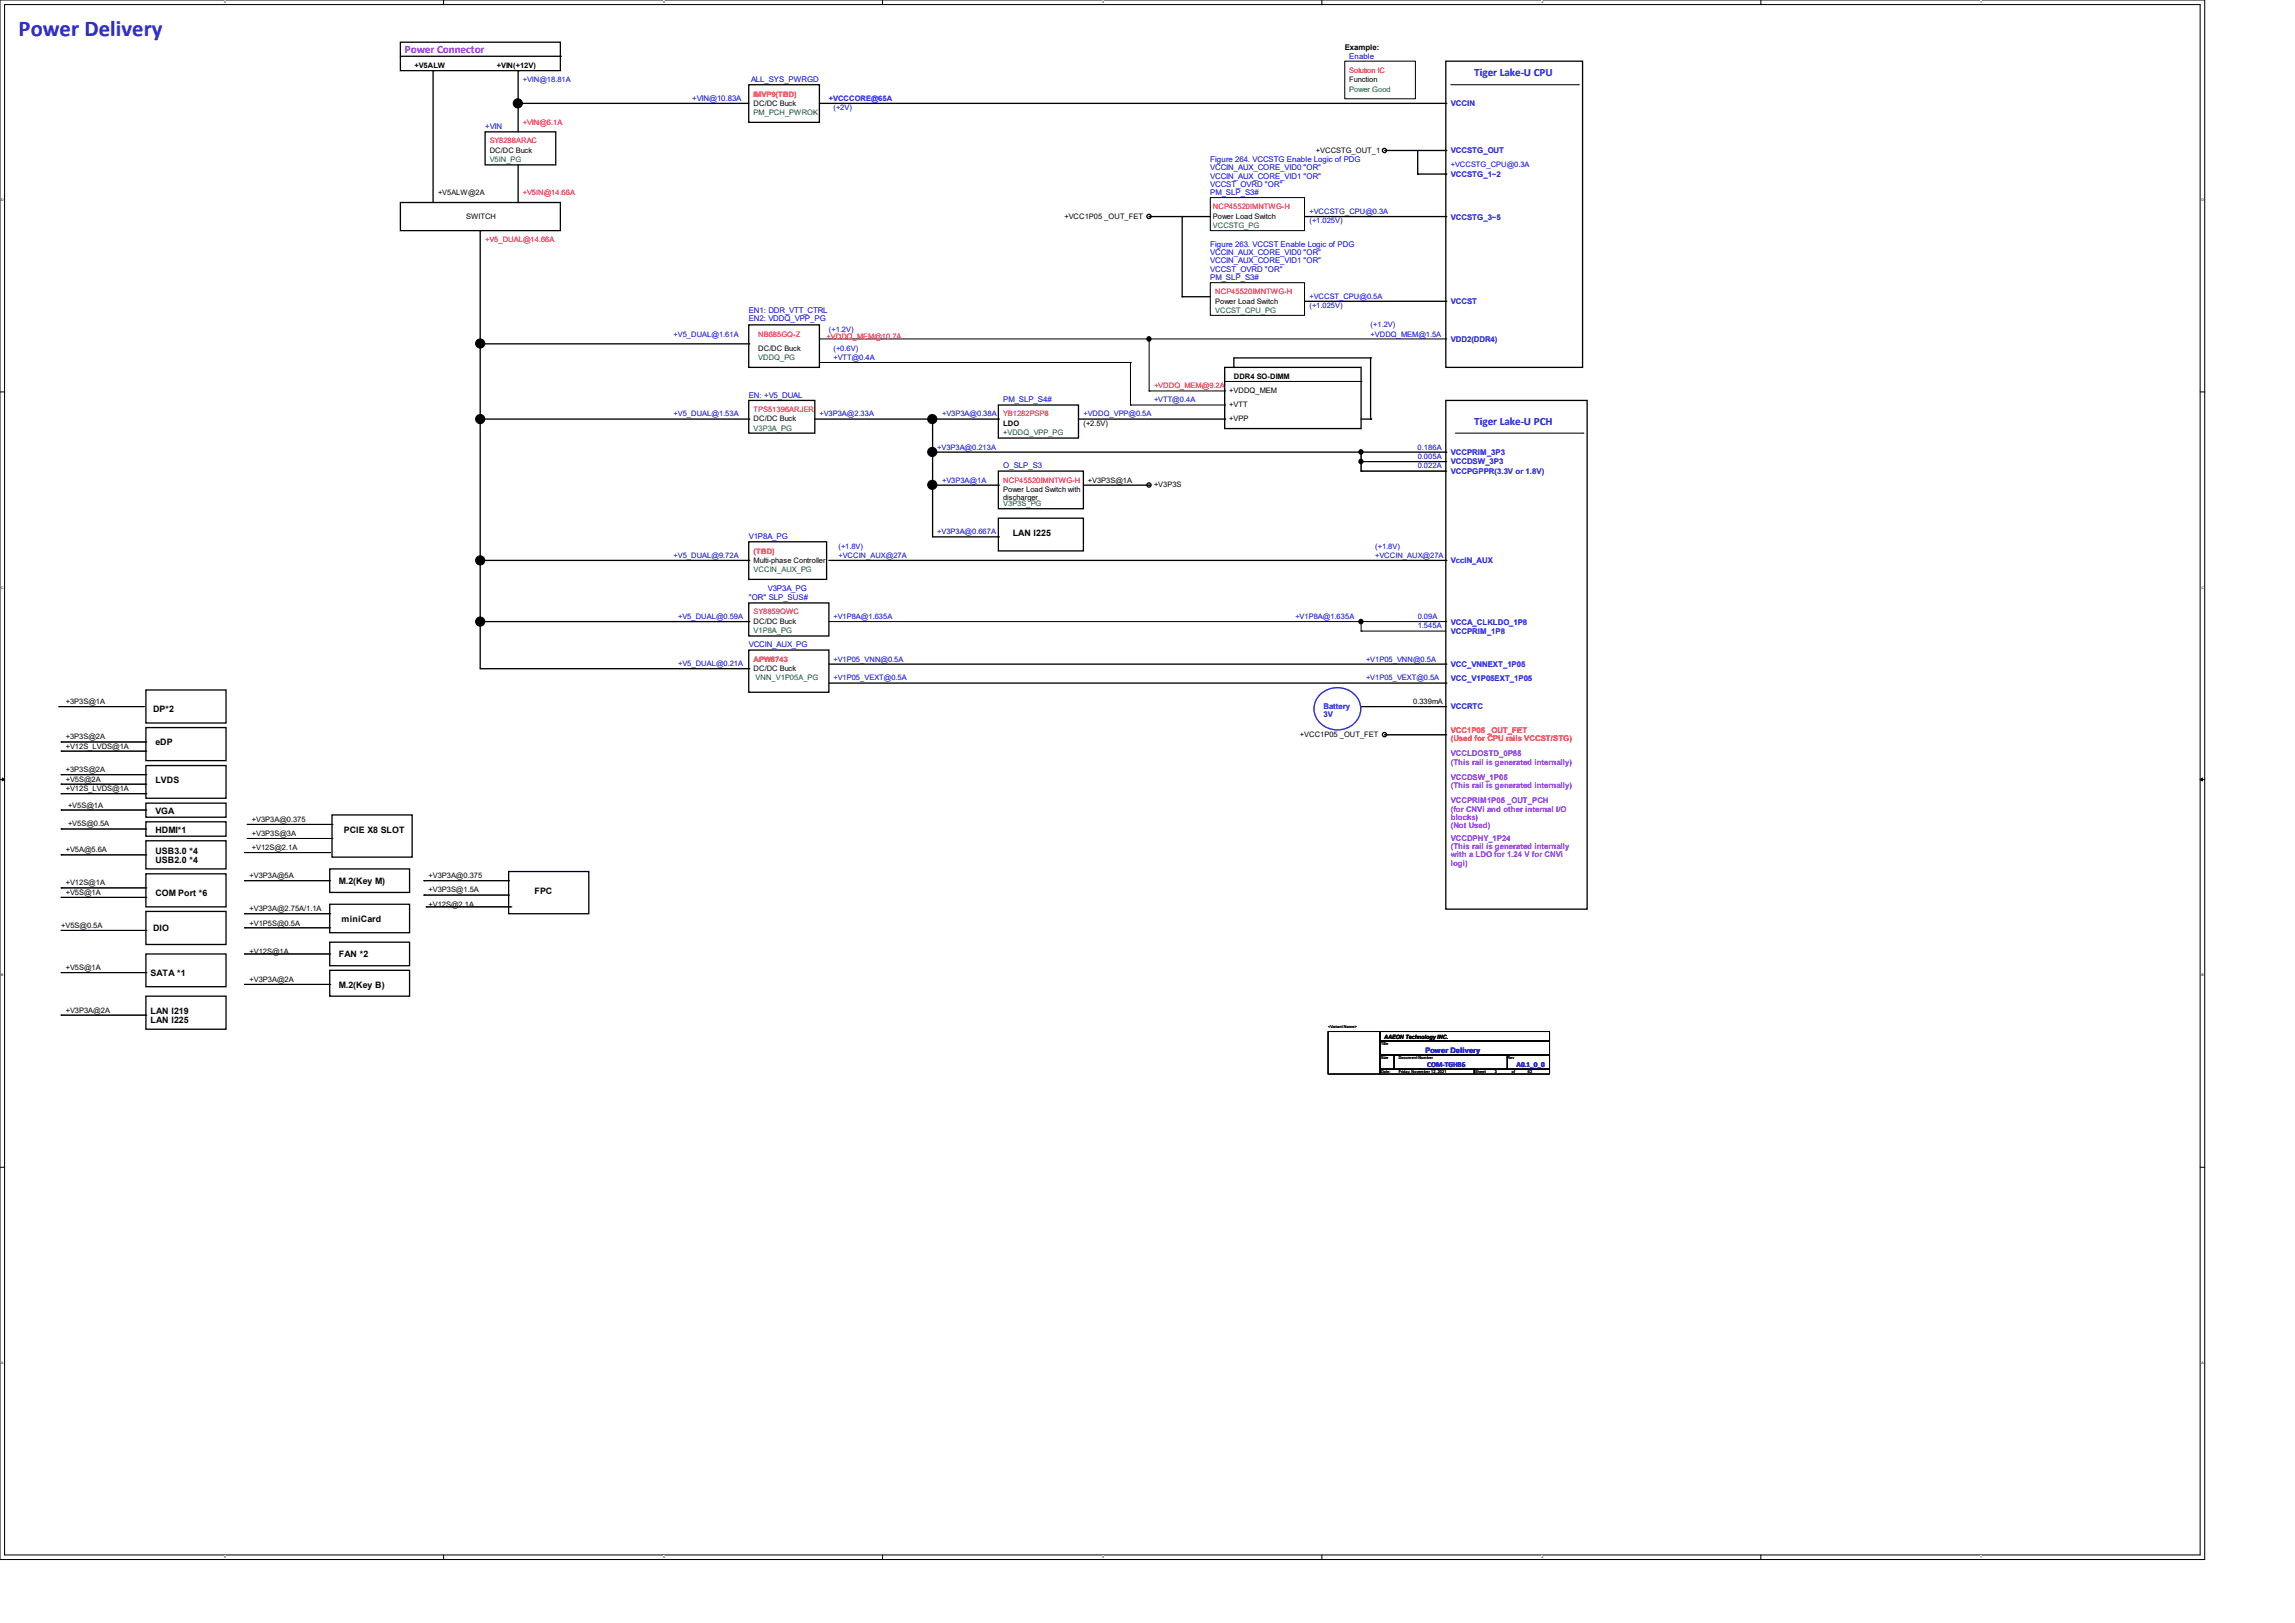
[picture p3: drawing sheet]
<svg xmlns="http://www.w3.org/2000/svg" width="297mm" height="210mm" viewBox="0 0 297 210" stroke-linecap="round" stroke-linejoin="round" font-family="sans-serif">
<defs><g id="words">
<text font-size="2.9" fill="#00f" x="2.4" y="4.6">Power Delivery</text>
<text font-size="1.4" fill="#8000ff" x="52.4" y="6.8">Power Connector</text>
<g font-size="1.4" fill="#00f">
<text x="190.8" y="9.9">Tiger Lake-U CPU</text>
<text x="190.8" y="55">Tiger Lake-U PCH</text>
</g>
<g font-size="1.1">
<text x="131.1" y="69.3">LAN I225</text>
<text x="19.8" y="92.2">DP*2</text>
<text x="20.1" y="96.4">eDP</text>
<text x="20.1" y="101.3">LVDS</text>
<text x="20.1" y="107.7">HDMI*1</text>
<text x="20.1" y="105.3">VGA</text>
<text x="44.5" y="107.7">PCIE X8 SLOT</text>
<text x="20.1" y="110.4">USB3.0 *4</text>
<text x="20.1" y="111.6">USB2.0 *4</text>
<text x="20.1" y="116">COM Port *6</text>
<text x="43.9" y="114.4">M.2(Key M)</text>
<text x="44.2" y="119.3">miniCard</text>
<text x="69.2" y="115.7">FPC</text>
<text x="19.8" y="120.5">DIO</text>
<text x="43.9" y="123.9">FAN *2</text>
<text x="19.5" y="126.3">SATA *1</text>
<text x="19.5" y="131.2">LAN I219</text>
<text x="43.9" y="127.8">M.2(Key B)</text>
<text x="19.5" y="132.4">LAN I225</text>
</g>
<g font-size="1">
<text x="53.6" y="8.8">+V5ALW</text>
<text x="64.3" y="8.8">+VIN(+12V)</text>
<text x="174" y="6.4">Example:</text>
<text x="174.6" y="10.6">Function</text>
<text x="97.5" y="13.7">DC/DC Buck</text>
<text x="63.4" y="19.8">DC/DC Buck</text>
<text x="170.3" y="19.8">+VCCSTG_OUT_1</text>
<text x="56.7" y="25.3">+V5ALW@2A</text>
<text x="60.3" y="28.3">SWITCH</text>
<text x="137.8" y="28.3">+VCC1P05 _OUT_FET</text>
<text x="157" y="28.3">Power Load Switch</text>
<text x="157.3" y="39.3">Power Load Switch</text>
<text x="98.1" y="45.4">DC/DC Buck</text>
<text x="159.1" y="52.7">+VTT</text>
<text x="159.1" y="50.8">+VDDQ_MEM</text>
<text x="159.7" y="49.1">DDR4 SO-DIMM</text>
<text x="97.5" y="54.5">DC/DC Buck</text>
<text x="129.8" y="55.2">LDO</text>
<text x="140.2" y="55.1">(+2.5V)</text>
<text x="159.1" y="54.5">+VPP</text>
<text x="129.8" y="63.7">Power Load Switch with</text>
<text x="129.8" y="64.7">discharger</text>
<text x="140.8" y="62.4">+V3P3S@1A</text>
<text x="149.4" y="63">+V3P3S</text>
<text x="97.5" y="72.8">Multi-phase Controller</text>
<text x="97.5" y="80.7">DC/DC Buck</text>
<text x="97.5" y="86.8">DC/DC Buck</text>
<text x="8.5" y="95.7">+3P3S@2A</text>
<text x="8.5" y="91.1">+3P3S@1A</text>
<text x="168.2" y="95.4">+VCC1P05 _OUT_FET</text>
<text x="182.9" y="91.1">0.339mA</text>
<text x="8.5" y="96.9">+V12S_LVDS@1A</text>
<text x="8.5" y="99.9">+3P3S@2A</text>
<text x="8.5" y="101.1">+V5S@2A</text>
<text x="8.5" y="102.4">+V12S_LVDS@1A</text>
<text x="8.8" y="106.9">+V5S@0.5A</text>
<text x="8.8" y="104.5">+V5S@1A</text>
<text x="32.6" y="106.3">+V3P3A@0.375</text>
<text x="8.5" y="110.3">+V5A@5.6A</text>
<text x="32.3" y="113.7">+V3P3A@5A</text>
<text x="32.6" y="108.2">+V3P3S@3A</text>
<text x="32.6" y="110">+V12S@2.1A</text>
<text x="55.5" y="113.7">+V3P3A@0.375</text>
<text x="8.5" y="115.8">+V5S@1A</text>
<text x="8.5" y="114.6">+V12S@1A</text>
<text x="32.3" y="119.8">+V1P5S@0.5A</text>
<text x="32.3" y="117.9">+V3P3A@2.75A/1.1A</text>
<text x="55.5" y="115.5">+V3P3S@1.5A</text>
<text x="55.5" y="117.3">+V12S@2.1A</text>
<text x="7.9" y="120.1">+V5S@0.5A</text>
<text x="8.5" y="125.5">+V5S@1A</text>
<text x="32.3" y="123.4">+V12S@1A</text>
<text x="8.5" y="131">+V3P3A@2A</text>
<text x="32.3" y="127">+V3P3A@2A</text>
</g>
<g font-size="1" fill="#00f">
<text x="67.6" y="10.6">+VIN@18.81A</text>
<text x="97.2" y="10.6">ALL_SYS_PWRGD</text>
<text x="174.6" y="7.6">Enable</text>
<text x="62.8" y="16.7">+VIN</text>
<text x="89.6" y="13.1">+VIN@10.83A</text>
<text x="107.3" y="13.1">+VCCCORE@65A</text>
<text x="107.9" y="14.3">(+2V)</text>
<text x="187.7" y="13.8">VCCIN</text>
<text x="156.6" y="21">Figure 264. VCCSTG Enable Logic of PDG</text>
<text x="156.6" y="22.1">VCCIN_AUX_CORE_VID0 &quot;OR&quot;</text>
<text x="156.6" y="23.1">VCCIN_AUX_CORE_VID1 &quot;OR&quot;</text>
<text x="187.7" y="22.9">VCCSTG_1~2</text>
<text x="187.7" y="19.9">VCCSTG_OUT</text>
<text x="187.7" y="21.6">+VCCSTG_CPU@0.3A</text>
<text x="156.6" y="24.2">VCCST_OVRD &quot;OR&quot;</text>
<text x="156.6" y="25.2">PM_SLP_S3#</text>
<text x="169.5" y="27.7">+VCCSTG_CPU@0.3A</text>
<text x="169.5" y="28.9">(+1.025V)</text>
<text x="187.7" y="28.4">VCCSTG_3~5</text>
<text x="156.6" y="32">Figure 263. VCCST Enable Logic of PDG</text>
<text x="156.6" y="33">VCCIN_AUX_CORE_VID0 &quot;OR&quot;</text>
<text x="156.6" y="34.1">VCCIN_AUX_CORE_VID1 &quot;OR&quot;</text>
<text x="156.6" y="35.1">VCCST_OVRD &quot;OR&quot;</text>
<text x="96.9" y="40.5">EN1: DDR_VTT_CTRL</text>
<text x="96.9" y="41.6">EN2: VDDQ_VPP_PG</text>
<text x="156.6" y="36.2">PM_SLP_S3#</text>
<text x="169.5" y="39.9">(+1.025V)</text>
<text x="169.5" y="38.7">+VCCST_CPU@0.5A</text>
<text x="187.7" y="39.4">VCCST</text>
<text x="87.2" y="43.6">+V5_DUAL@1.61A</text>
<text x="107.3" y="42.9">(+1.2V)</text>
<text x="107.9" y="46.6">+VTT@0.4A</text>
<text x="107.9" y="45.4">(+0.6V)</text>
<text x="177.4" y="43.6">+VDDQ_MEM@1.5A</text>
<text x="177.4" y="42.3">(+1.2V)</text>
<text x="187.7" y="44.2">VDD2(DDR4)</text>
<text x="87.2" y="53.9">+V5_DUAL@1.53A</text>
<text x="96.9" y="51.5">EN: +V5_DUAL</text>
<text x="106" y="53.9">+V3P3A@2.33A</text>
<text x="121.9" y="53.9">+V3P3A@0.38A</text>
<text x="129.8" y="52.1">PM_SLP_S4#</text>
<text x="140.2" y="53.9">+VDDQ_VPP@0.5A</text>
<text x="149.4" y="52.1">+VTT@0.4A</text>
<text x="121.3" y="58.2">+V3P3A@0.213A</text>
<text x="183.5" y="58.2">0.186A</text>
<text x="183.5" y="59.4">0.005A</text>
<text x="187.7" y="58.9">VCCPRIM_3P3</text>
<text x="121.9" y="62.4">+V3P3A@1A</text>
<text x="129.8" y="60.6">O_SLP_S3</text>
<text x="183.5" y="60.6">0.022A</text>
<text x="187.7" y="61.3">VCCPGPPR(3.3V or 1.8V)</text>
<text x="187.7" y="60.1">VCCDSW_3P3</text>
<text x="96.9" y="69.8">V1P8A_PG</text>
<text x="108.5" y="71">(+1.8V)</text>
<text x="121.3" y="69.1">+V3P3A@0.667A</text>
<text x="178" y="71">(+1.8V)</text>
<text x="87.2" y="72.2">+V5_DUAL@9.72A</text>
<text x="96.9" y="77.7">&quot;OR&quot; SLP_SUS#</text>
<text x="99.4" y="76.5">V3P3A_PG</text>
<text x="108.5" y="72.2">+VCCIN_AUX@27A</text>
<text x="178" y="72.2">+VCCIN_AUX@27A</text>
<text x="187.7" y="72.9">VccIN_AUX</text>
<text x="87.8" y="80.1">+V5_DUAL@0.59A</text>
<text x="96.9" y="83.8">VCCIN_AUX_PG</text>
<text x="107.9" y="80.1">+V1P8A@1.635A</text>
<text x="167.6" y="80.1">+V1P8A@1.635A</text>
<text x="183.5" y="80.1">0.09A</text>
<text x="183.5" y="81.3">1.545A</text>
<text x="187.7" y="80.8">VCCA_CLKLDO_1P8</text>
<text x="187.7" y="82">VCCPRIM_1P8</text>
<text x="87.8" y="86.2">+V5_DUAL@0.21A</text>
<text x="107.9" y="85.6">+V1P05_VNN@0.5A</text>
<text x="107.9" y="88.1">+V1P05_VEXT@0.5A</text>
<text x="176.8" y="85.6">+V1P05_VNN@0.5A</text>
<text x="176.8" y="88.1">+V1P05_VEXT@0.5A</text>
<text x="187.7" y="86.3">VCC_VNNEXT_1P05</text>
<text x="187.7" y="88.1">VCC_V1P05EXT_1P05</text>
<text x="171.3" y="91.8">Battery</text>
<text x="171.3" y="92.8">3V</text>
<text x="187.7" y="91.8">VCCRTC</text>
<text x="184.5" y="136.3">Power Delivery</text>
<text x="184.7" y="138.1">COM-TGHB6</text>
<text x="196.3" y="138.1">A0.1_0_0</text>
</g>
<g font-size="1" fill="#008000">
<text x="174.6" y="11.9">Power Good</text>
<text x="97.5" y="14.9">PM_PCH_PWROK</text>
<text x="63.4" y="21">V5IN_PG</text>
<text x="157" y="29.5">VCCSTG_PG</text>
<text x="157.3" y="40.5">VCCST_CPU_PG</text>
<text x="98.1" y="46.6">VDDQ_PG</text>
<text x="97.5" y="55.8">V3P3A_PG</text>
<text x="129.8" y="56.3">+VDDQ_VPP_PG</text>
<text x="129.8" y="65.5">V3P3S_PG</text>
<text x="97.5" y="74">VCCIN_AUX_PG</text>
<text x="97.5" y="82">V1P8A_PG</text>
<text x="97.8" y="88.1">VNN_V1P05A_PG</text>
</g>
<g font-size="1" fill="#f00">
<text x="174.6" y="9.4">Solution IC</text>
<text x="67.6" y="16.1">+VIN@6.1A</text>
<text x="97.5" y="12.5">IMVP9(TBD)</text>
<text x="63.4" y="18.5">SY8288ARAC</text>
<text x="67.6" y="25.3">+V5IN@14.66A</text>
<text x="157" y="27.1">NCP45520IMNTWG-H</text>
<text x="62.8" y="31.4">+V5_DUAL@14.66A</text>
<text x="157.3" y="38.1">NCP45520IMNTWG-H</text>
<text x="98.1" y="43.6">NB685GQ-Z</text>
<text x="107" y="43.9">+VDDQ_MEM@10.7A</text>
<text x="97.5" y="53.3">TPS51396ARJER</text>
<text x="129.8" y="53.9">YB1282PSP8</text>
<text x="149.4" y="50.2">+VDDQ_MEM@9.2A</text>
<text x="129.8" y="62.4">NCP45520IMNTWG-H</text>
<text x="97.5" y="71.6">(TBD)</text>
<text x="97.5" y="79.5">SY8859QWC</text>
<text x="97.5" y="85.6">APW8743</text>
<text x="187.7" y="94.8">VCC1P05 _OUT_FET</text>
<text x="187.7" y="95.9">(Used for CPU rails VCCST/STG)</text>
</g>
<g font-size="1" fill="#8000ff">
<text x="187.7" y="97.9">VCCLDOSTD_0P85</text>
<text x="187.7" y="98.9">(This rail is generated internally)</text>
<text x="187.7" y="100.9">VCCDSW_1P05</text>
<text x="187.7" y="102">(This rail is generated internally)</text>
<text x="187.7" y="104">VCCPRIM1P05 _OUT_PCH</text>
<text x="187.7" y="105">(for CNVi and other internal I/O</text>
<text x="187.7" y="106.1">blocks)</text>
<text x="187.7" y="107.1">(Not Used)</text>
<text x="187.7" y="108.8">VCCDPHY_1P24</text>
<text x="187.7" y="109.9">(This rail is generated internally</text>
<text x="187.7" y="111">with a LDO for 1.24 V for CNVi</text>
<text x="187.7" y="112">logi)</text>
</g>
<text font-size=".8" x="179.1" y="134.4">AAEON Technology INC.</text>
<g font-size=".5">
<text x="29" y=".4">5</text>
<text x="85.8" y=".4">4</text>
<text x="142.6" y=".4">3</text>
<text x="199.5" y=".4">2</text>
<text x="256.3" y=".4">1</text>
<text x=".2" y="26">D</text>
<text x="284.9" y="26">D</text>
<text x=".2" y="76.2">C</text>
<text x="284.9" y="76.2">C</text>
<text x=".2" y="126.3">B</text>
<text x="284.9" y="126.3">B</text>
<text x="171.9" y="133.1">&lt;Variant Name&gt;</text>
<text x="178.7" y="135.2">Title</text>
<text x="178.7" y="137">Size</text>
<text x="181" y="137">Document Number</text>
<text x="195.1" y="137">Rev</text>
<text x="178.7" y="138.8">Date:</text>
<text x="181" y="138.8">Friday, November 12, 2021</text>
<text x="190.9" y="138.8">Sheet</text>
<text x="193.5" y="138.8">3</text>
<text x="195.7" y="138.8">of</text>
<text x="197.7" y="138.8">62</text>
<text x=".2" y="176.5">A</text>
<text x="284.9" y="176.5">A</text>
<text x="29" y="201.6">5</text>
<text x="85.8" y="201.6">4</text>
<text x="142.6" y="201.6">3</text>
<text x="199.5" y="201.6">2</text>
<text x="256.3" y="201.6">1</text>
</g>
</g></defs>
<path d="M0 0h285.3v201.8h-285.3zM.6 .6h284.1v200.6h-284.1z" fill="none" stroke="#000" stroke-width=".13"/>
<g fill="#fff">
<path d="M29 0h.2v.6h-.2z"/>
<path d="M29 201.3h.2v.5h-.2z"/>
</g>
<path d="M57.4 0v.6M57.4 201.2v.6" fill="none" stroke="#000" stroke-width=".13"/>
<g fill="#fff">
<path d="M85.8 0h.2v.6h-.2z"/>
<path d="M85.8 201.3h.2v.5h-.2z"/>
</g>
<path d="M114.2 0v.6M114.2 201.2v.6" fill="none" stroke="#000" stroke-width=".13"/>
<g fill="#fff">
<path d="M142.6 0h.2v.6h-.2z"/>
<path d="M142.6 201.3h.2v.5h-.2z"/>
</g>
<path d="M171.1 0v.6M171.1 201.2v.6" fill="none" stroke="#000" stroke-width=".13"/>
<g fill="#fff">
<path d="M199.5 0h.2v.6h-.2z"/>
<path d="M199.5 201.3h.2v.5h-.2z"/>
</g>
<path d="M227.9 0v.6M227.9 201.2v.6" fill="none" stroke="#000" stroke-width=".13"/>
<g fill="#fff">
<path d="M256.3 0h.2v.6h-.2z"/>
<path d="M256.3 201.3h.2v.5h-.2z"/>
<path d="M.2 25.7h.3v.5h-.3z"/>
<path d="M284.9 25.7h.3v.5h-.3z"/>
<path d="M.2 75.8h.3v.5h-.3z"/>
<path d="M284.9 75.8h.3v.5h-.3z"/>
</g>
<path d="M0 50.7h.6M284.7 50.7h.6" fill="none" stroke="#000" stroke-width=".13"/>
<g fill="#fff">
<path d="M.2 125.9h.2v.5h-.2z"/>
<path d="M284.9 125.9h.3v.5h-.3z"/>
</g>
<path d="M0 100.9h.6M284.7 100.9h.6" fill="none" stroke="#000" stroke-width=".13"/>
<path d="M.3 100.7l.3 .2-.3 .1zM284.7 100.9l.3-.2v.3z" fill="#000" stroke="#000" stroke-width=".13"/>
<g fill="#fff">
<path d="M.2 176.1h.3v.5h-.3z"/>
<path d="M284.9 176.1h.3v.5h-.3z"/>
</g>
<g fill="none" stroke="#000" stroke-width=".13">
<path d="M174 7.9h9.2v4.9h-9.2zM187.7 11h16.6M204.3 11h.1M156.6 36.6h12.2v4.2h-12.2zM156.6 25.6h12.2v4.2h-12.2zM106 46.9h40.3M106 43.9h81.1M146.3 52.4h.1M146.3 46.9h.1M146.3 46.9v5.5M146.3 52.4h12.2M148.7 50.6h.1"/>
<path d="M148.7 50.6h9.8M148.7 43.9v6.7M158.5 50.6h.1M158.5 52.4h.1M158.5 49.4h17.6M176.1 49.4h.1M176.1 59.7h.1M176.1 58.5h.1M176.1 58.5v2.5M176.1 59.7h11M187.1 43.9h.1M187.1 59.7h.1"/>
<path d="M188.3 56h16.6M204.9 56h.1M176.1 61h.1M176.1 61h11M187.1 61h.1M7.6 91.4h.1M7.6 91.4h11M7.9 96h.1M7.9 97.2h.1M7.9 97.2h11M7.9 96h11M18.6 91.4h.1"/>
<path d="M18.9 97.2h.1M18.9 96h.1M107.3 80.4h79.8M176.1 81.7h.1M176.1 80.4h.1M176.1 91.4h.1M176.1 91.4h11M176.1 81.7h11M176.1 80.4v1.3M179.2 95.1h.1M179.2 95.1h7.9M187.1 95.1h.1"/>
<path d="M187.1 80.4h.1M187.1 91.4h.1M7.9 100.2h.1M7.9 102.7h.1M7.9 107.3h.1M7.9 110.6h.1M7.9 114.9h.1M7.9 116.1h.1M7.9 101.5h.1M7.9 104.8h.1M7.9 100.2h11M7.9 102.7h11"/>
<path d="M7.9 107.3h11M7.9 110.6h11M7.9 114.9h11M7.9 116.1h11M7.9 101.5h11M7.9 104.8h11M18.9 100.2h.1M18.9 102.7h.1M18.9 107.3h.1M18.9 110.6h.1M18.9 114.9h.1M18.9 116.1h.1"/>
<path d="M18.9 101.5h.1M18.9 104.8h.1M31.7 114h.1M31.7 118.2h.1M31.7 110.3h.1M31.7 114h11M31.7 118.2h11M31.7 110.3h11M32 106.7h.1M32 108.5h.1M32 106.7h11M32 108.5h11"/>
<path d="M42.7 114h.1M42.7 118.2h.1M42.7 110.3h.1M43 106.7h.1M43 108.5h.1M54.9 114h.1M54.9 115.8h.1M54.9 114h10.9M54.9 115.8h10.9M55.2 117.3h.1M55.2 117.3h10.9M65.8 114h.1"/>
<path d="M65.8 115.8h.1M66.1 117.3h.1M7.9 120.4h.1M7.9 125.9h.1M7.9 131.4h.1M7.9 120.4h11M7.9 125.9h11M7.9 131.4h11M18.9 120.4h.1M18.9 125.9h.1M18.9 131.4h.1M31.7 120.1h.1"/>
<path d="M31.7 123.4h.1M31.7 127.4h.1M31.7 120.1h11M31.7 123.4h11M31.7 127.4h11M42.7 120.1h.1M42.7 123.4h.1M42.7 127.4h.1M171.9 133.5h6.7v5.5h-6.7zM178.6 133.5h21.9v1.2h-21.9zM178.6 134.7h21.9v1.8h-21.9zM178.6 136.5h1.8v1.8h-1.8z"/>
<path d="M178.6 138.3h12.2v.7h-12.2zM180.4 136.5h14.7v1.8h-14.7zM190.8 138.3h9.7v.7h-9.7zM195.1 136.5h5.4v1.8h-5.4zM0 151h.6M284.7 151h.6"/>
</g>
<g fill="none" stroke="#000" stroke-width=".17">
<path d="M51.8 5.5h20.7v3.6h-20.7zM51.8 7.3h20.7M56 9.1h.1M56 9.1v17.1M62.8 17.1h9.1v4.2h-9.1zM67.1 13.4h.1M67.1 9.1h.1M67.1 13.4h29.8M67.1 9.1v8M72.5 7.3h.1M96.9 11h9.1v4.8h-9.1zM106 13.4h81.1"/>
<path d="M179.2 19.5h7.9M183.5 19.5v3M187.1 7.9h17.7v39.6h-17.7zM187.1 19.5h.1M187.1 13.4h.1M51.8 26.2h20.7v3.6h-20.7zM62.1 29.8h.1M62.1 29.8v56.7h34.8M67.1 26.2h.1M67.1 21.3v4.9M148.7 28h.1M148.7 28h7.9"/>
<path d="M153 38.4h.1M153 28h.1M153 38.4h3.6M153 28v10.4M168.8 28h18.3M168.8 39h18.3M183.5 22.5h.1M183.5 22.5h3.6M187.1 22.5h.1M187.1 39h.1M187.1 28h.1M62.1 44.5h34.8"/>
<path d="M62.1 54.2h34.8M96.9 51.8h8.6v4.2h-8.6zM96.9 42h9.1v5.5h-9.1zM96.9 44.5h.1M96.9 54.2h.1M105.5 54.2h23.7M120.7 54.2h.1M120.7 58.5h66.4M120.7 54.2v15.3h8.5M129.2 52.4h10.4v4.3h-10.4zM129.2 54.2h.1M139.6 54.2h18.9"/>
<path d="M158.5 47.5h17.6v8h-17.6zM158.5 54.2h.1M159.7 47.5h.1M176.1 54.2h1.3M177.4 46.3h.1M177.4 54.2h.1M177.4 46.3h-17.7v1.2M177.4 46.3v7.9M187.1 51.8h18.3v65.8h-18.3zM187.1 58.5h.1M62.1 72.5h34.8M96.9 70.1h10.1v4.9h-10.1z"/>
<path d="M96.9 78h10.4v4.3h-10.4zM96.9 72.5h.1M107.3 72.5h79.8M120.7 62.8h8.5M129.2 61h11v4.8h-11zM129.2 67.1h11v4.2h-11zM129.2 62.8h.1M129.2 69.5h.1M140.2 62.8h8.5M148.7 62.8h.1M187.1 72.5h.1M18.9 94.1h10.4v4.3h-10.4z"/>
<path d="M18.9 99.1h10.4v4.2h-10.4zM18.9 89.3h10.4v4.3h-10.4zM62.1 80.4h34.8M96.9 84.1h10.4v5.5h-10.4zM96.9 86.5h.1M96.9 80.4h.1M107.3 85.9h79.8M107.3 88.4h79.8M187.1 85.9h.1M187.1 88.4h.1M18.9 113.1h10.4v4.2h-10.4zM18.9 106.3h10.4v1.9h-10.4z"/>
<path d="M18.9 117.9h10.4v4.3h-10.4zM18.9 108.8h10.4v3.6h-10.4zM18.9 103.9h10.4v1.8h-10.4zM42.7 112.4h10.3v3.1h-10.3zM42.7 117h10.3v3.7h-10.3zM43 105.5h10.3v5.4h-10.3zM65.8 112.8h10.4v5.4h-10.4zM18.9 128.9h10.4v4.3h-10.4zM18.9 123.4h10.4v4.3h-10.4zM42.7 121.9h10.3v3.1h-10.3zM42.7 125.6h10.3v3.3h-10.3z"/>
<circle cx="179.2" cy="19.5" r=".28"/>
<circle cx="148.7" cy="28" r=".28"/>
<circle cx="148.7" cy="62.8" r=".28"/>
<circle cx="179.2" cy="95.1" r=".28"/>
</g>
<g fill="#000" stroke="#000" stroke-width=".13">
<circle cx="67" cy="13.4" r=".59"/>
<circle cx="62.1" cy="44.4" r=".59"/>
<circle cx="62.1" cy="54.2" r=".59"/>
<circle cx="120.7" cy="54.2" r=".59"/>
<circle cx="120.7" cy="58.5" r=".59"/>
<circle cx="148.7" cy="43.9" r=".29"/>
<circle cx="176.1" cy="58.5" r=".29"/>
<circle cx="176.1" cy="59.7" r=".29"/>
<circle cx="62.1" cy="72.5" r=".59"/>
<circle cx="120.7" cy="62.7" r=".59"/>
<circle cx="62.1" cy="80.4" r=".59"/>
<circle cx="176.1" cy="80.4" r=".29"/>
</g>
<path d="M170.7 90a3.1 3.1 0 0 1 5.3 1.1 2.87 2.87 0 0 1-3.6 3.3 2.67 2.67 0 0 1-1.7-4.4z" fill="none" stroke="#00f" stroke-width=".17"/>
<use href="#words"/>
</svg>
